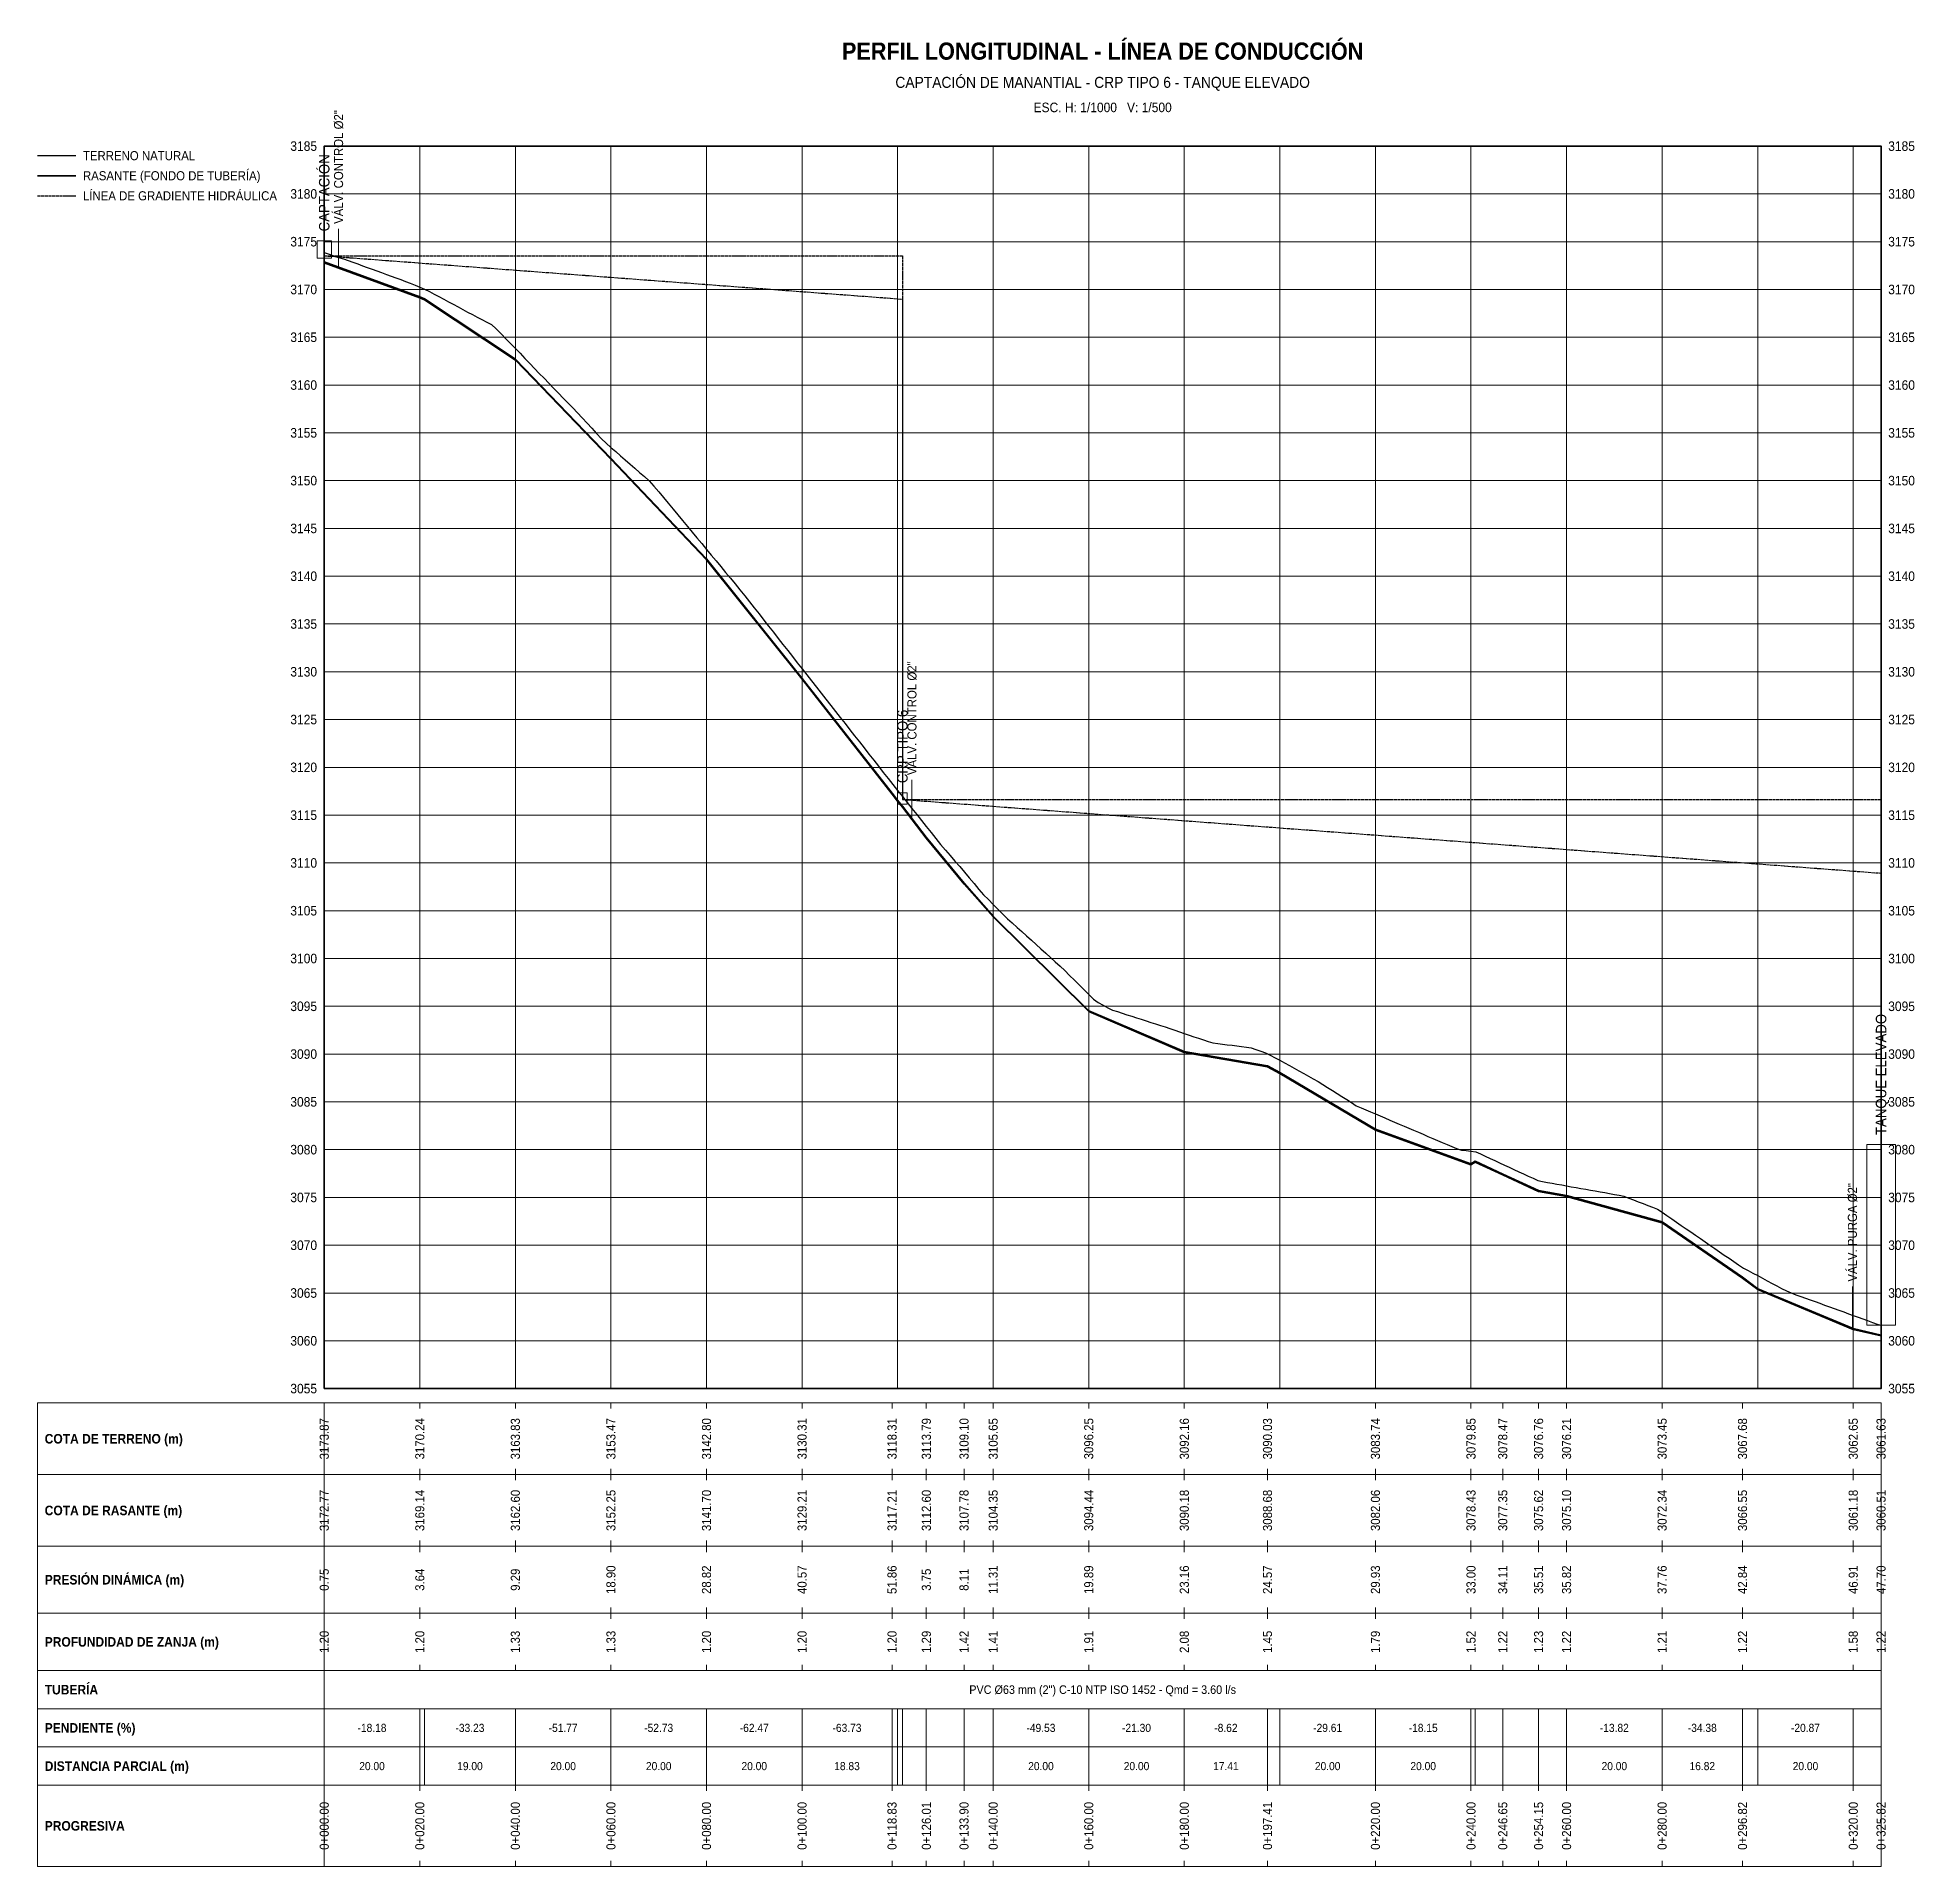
# Model space of a CAD drawing. Header units: metres. Extents: x 295850 to 310263, y 8095845 to 8104014.
# Drawn here: x 297140 to 297532.8, y 8099900 to 8100282.7 of the extents above; entities that cross this region are included whole.
import ezdxf
from ezdxf.enums import TextEntityAlignment as Align

# ---------------------------------------------------------------- set-up
doc = ezdxf.new("R2010")
doc.units = ezdxf.units.M
doc.linetypes.add('DASHED2', pattern=[0.762, 0.635, -0.127])
for name, color, linetype, lineweight in [('PERF-BANDAS', 7, 'Continuous', 18), ('PERF-EST', 6, 'Continuous', 18), ('PERF-GRILLA', 252, 'Continuous', 9), ('PERF-HGL', 134, 'DASHED2', 25), ('PERF-MARCO', 7, 'Continuous', 35), ('PERF-RASANTE', 1, 'Continuous', 35), ('PERF-TERRENO', 32, 'Continuous', 25), ('PERF-TXT', 7, 'Continuous', 18)]:
    doc.layers.add(name, color=color, linetype=linetype, lineweight=lineweight)
doc.styles.add('ARIAL', font='arial.ttf')
doc.styles.add('ARIAL-B', font='arialbd.ttf')

# ---------------------------------------------------------------- blocks, each defined once
blk = doc.blocks.new('PERFIL_LC')
at = {"layer": 'PERF-BANDAS'}
for p, q in [((297200, 8099997), (297200, 8099982)), ((297200, 8099997), (297200, 8099995.8)), ((297220, 8099997), (297220, 8099995.8)), ((297240, 8099997), (297240, 8099995.8)), ((297260, 8099997), (297260, 8099995.8)), ((297280, 8099997), (297280, 8099995.8)), ((297300, 8099997), (297300, 8099995.8)), ((297318.83, 8099997), (297318.83, 8099995.8)), ((297326.01, 8099997), (297326.01, 8099995.8)), ((297333.9, 8099997), (297333.9, 8099995.8)), ((297340, 8099997), (297340, 8099995.8)), ((297360, 8099997), (297360, 8099995.8)), ((297380, 8099997), (297380, 8099995.8)), ((297397.41, 8099997), (297397.41, 8099995.8)), ((297420, 8099997), (297420, 8099995.8)), ((297440, 8099997), (297440, 8099995.8)), ((297446.65, 8099997), (297446.65, 8099995.8)), ((297454.15, 8099997), (297454.15, 8099995.8)), ((297460, 8099997), (297460, 8099995.8)), ((297480, 8099997), (297480, 8099995.8)), ((297496.82, 8099997), (297496.82, 8099995.8)), ((297520, 8099997), (297520, 8099995.8)), ((297525.82, 8099997), (297525.82, 8099995.8)), ((297200, 8099982), (297200, 8099983.2)), ((297200, 8099982), (297200, 8099967)), ((297200, 8099982), (297200, 8099980.8)), ((297220, 8099982), (297220, 8099983.2)), ((297220, 8099982), (297220, 8099980.8)), ((297240, 8099982), (297240, 8099983.2)), ((297240, 8099982), (297240, 8099980.8)), ((297260, 8099982), (297260, 8099983.2)), ((297260, 8099982), (297260, 8099980.8)), ((297280, 8099982), (297280, 8099983.2)), ((297280, 8099982), (297280, 8099980.8)), ((297300, 8099982), (297300, 8099983.2)), ((297300, 8099982), (297300, 8099980.8)), ((297318.83, 8099982), (297318.83, 8099983.2)), ((297318.83, 8099982), (297318.83, 8099980.8)), ((297326.01, 8099982), (297326.01, 8099983.2)), ((297326.01, 8099982), (297326.01, 8099980.8)), ((297333.9, 8099982), (297333.9, 8099983.2)), ((297333.9, 8099982), (297333.9, 8099980.8)), ((297340, 8099982), (297340, 8099983.2)), ((297340, 8099982), (297340, 8099980.8)), ((297360, 8099982), (297360, 8099983.2)), ((297360, 8099982), (297360, 8099980.8)), ((297380, 8099982), (297380, 8099983.2)), ((297380, 8099982), (297380, 8099980.8)), ((297397.41, 8099982), (297397.41, 8099983.2)), ((297397.41, 8099982), (297397.41, 8099980.8)), ((297420, 8099982), (297420, 8099983.2)), ((297420, 8099982), (297420, 8099980.8)), ((297440, 8099982), (297440, 8099983.2)), ((297440, 8099982), (297440, 8099980.8)), ((297446.65, 8099982), (297446.65, 8099983.2)), ((297446.65, 8099982), (297446.65, 8099980.8)), ((297454.15, 8099982), (297454.15, 8099983.2)), ((297454.15, 8099982), (297454.15, 8099980.8)), ((297460, 8099982), (297460, 8099983.2)), ((297460, 8099982), (297460, 8099980.8)), ((297480, 8099982), (297480, 8099983.2)), ((297480, 8099982), (297480, 8099980.8)), ((297496.82, 8099982), (297496.82, 8099983.2)), ((297496.82, 8099982), (297496.82, 8099980.8)), ((297520, 8099982), (297520, 8099983.2)), ((297520, 8099982), (297520, 8099980.8)), ((297525.82, 8099982), (297525.82, 8099983.2)), ((297525.82, 8099982), (297525.82, 8099980.8)), ((297200, 8099967), (297200, 8099968.2)), ((297220, 8099967), (297220, 8099968.2)), ((297240, 8099967), (297240, 8099968.2)), ((297260, 8099967), (297260, 8099968.2)), ((297280, 8099967), (297280, 8099968.2)), ((297300, 8099967), (297300, 8099968.2)), ((297318.83, 8099967), (297318.83, 8099968.2)), ((297326.01, 8099967), (297326.01, 8099968.2)), ((297333.9, 8099967), (297333.9, 8099968.2)), ((297340, 8099967), (297340, 8099968.2)), ((297360, 8099967), (297360, 8099968.2)), ((297380, 8099967), (297380, 8099968.2)), ((297397.41, 8099967), (297397.41, 8099968.2)), ((297420, 8099967), (297420, 8099968.2)), ((297440, 8099967), (297440, 8099968.2)), ((297446.65, 8099967), (297446.65, 8099968.2)), ((297454.15, 8099967), (297454.15, 8099968.2)), ((297460, 8099967), (297460, 8099968.2)), ((297480, 8099967), (297480, 8099968.2)), ((297496.82, 8099967), (297496.82, 8099968.2)), ((297520, 8099967), (297520, 8099968.2)), ((297525.82, 8099967), (297525.82, 8099968.2)), ((297200, 8099967), (297200, 8099953)), ((297200, 8099967), (297200, 8099965.8)), ((297220, 8099967), (297220, 8099965.8)), ((297240, 8099967), (297240, 8099965.8)), ((297260, 8099967), (297260, 8099965.8)), ((297280, 8099967), (297280, 8099965.8)), ((297300, 8099967), (297300, 8099965.8)), ((297318.83, 8099967), (297318.83, 8099965.8)), ((297326.01, 8099967), (297326.01, 8099965.8)), ((297333.9, 8099967), (297333.9, 8099965.8)), ((297340, 8099967), (297340, 8099965.8)), ((297360, 8099967), (297360, 8099965.8)), ((297380, 8099967), (297380, 8099965.8)), ((297397.41, 8099967), (297397.41, 8099965.8)), ((297420, 8099967), (297420, 8099965.8)), ((297440, 8099967), (297440, 8099965.8)), ((297446.65, 8099967), (297446.65, 8099965.8)), ((297454.15, 8099967), (297454.15, 8099965.8)), ((297460, 8099967), (297460, 8099965.8)), ((297480, 8099967), (297480, 8099965.8)), ((297496.82, 8099967), (297496.82, 8099965.8)), ((297520, 8099967), (297520, 8099965.8)), ((297525.82, 8099967), (297525.82, 8099965.8)), ((297200, 8099953), (297200, 8099954.2)), ((297200, 8099953), (297200, 8099941)), ((297200, 8099953), (297200, 8099951.8)), ((297220, 8099953), (297220, 8099954.2)), ((297220, 8099953), (297220, 8099951.8)), ((297240, 8099953), (297240, 8099954.2)), ((297240, 8099953), (297240, 8099951.8)), ((297260, 8099953), (297260, 8099954.2)), ((297260, 8099953), (297260, 8099951.8)), ((297280, 8099953), (297280, 8099954.2)), ((297280, 8099953), (297280, 8099951.8)), ((297300, 8099953), (297300, 8099954.2)), ((297300, 8099953), (297300, 8099951.8)), ((297318.83, 8099953), (297318.83, 8099954.2)), ((297318.83, 8099953), (297318.83, 8099951.8)), ((297326.01, 8099953), (297326.01, 8099954.2)), ((297326.01, 8099953), (297326.01, 8099951.8)), ((297333.9, 8099953), (297333.9, 8099954.2)), ((297333.9, 8099953), (297333.9, 8099951.8)), ((297340, 8099953), (297340, 8099954.2)), ((297340, 8099953), (297340, 8099951.8)), ((297360, 8099953), (297360, 8099954.2)), ((297360, 8099953), (297360, 8099951.8)), ((297380, 8099953), (297380, 8099954.2)), ((297380, 8099953), (297380, 8099951.8)), ((297397.41, 8099953), (297397.41, 8099954.2)), ((297397.41, 8099953), (297397.41, 8099951.8)), ((297420, 8099953), (297420, 8099954.2)), ((297420, 8099953), (297420, 8099951.8)), ((297440, 8099953), (297440, 8099954.2)), ((297440, 8099953), (297440, 8099951.8)), ((297446.65, 8099953), (297446.65, 8099954.2)), ((297446.65, 8099953), (297446.65, 8099951.8)), ((297454.15, 8099953), (297454.15, 8099954.2)), ((297454.15, 8099953), (297454.15, 8099951.8)), ((297460, 8099953), (297460, 8099954.2)), ((297460, 8099953), (297460, 8099951.8)), ((297480, 8099953), (297480, 8099954.2)), ((297480, 8099953), (297480, 8099951.8)), ((297496.82, 8099953), (297496.82, 8099954.2)), ((297496.82, 8099953), (297496.82, 8099951.8)), ((297520, 8099953), (297520, 8099954.2)), ((297520, 8099953), (297520, 8099951.8)), ((297525.82, 8099953), (297525.82, 8099954.2)), ((297525.82, 8099953), (297525.82, 8099951.8)), ((297200, 8099941), (297200, 8099942.2)), ((297200, 8099941), (297200, 8099933)), ((297220, 8099941), (297220, 8099942.2)), ((297240, 8099941), (297240, 8099942.2)), ((297260, 8099941), (297260, 8099942.2)), ((297280, 8099941), (297280, 8099942.2)), ((297300, 8099941), (297300, 8099942.2)), ((297318.83, 8099941), (297318.83, 8099942.2)), ((297326.01, 8099941), (297326.01, 8099942.2)), ((297333.9, 8099941), (297333.9, 8099942.2)), ((297340, 8099941), (297340, 8099942.2)), ((297360, 8099941), (297360, 8099942.2)), ((297380, 8099941), (297380, 8099942.2)), ((297397.41, 8099941), (297397.41, 8099942.2)), ((297420, 8099941), (297420, 8099942.2)), ((297440, 8099941), (297440, 8099942.2)), ((297446.65, 8099941), (297446.65, 8099942.2)), ((297454.15, 8099941), (297454.15, 8099942.2)), ((297460, 8099941), (297460, 8099942.2)), ((297480, 8099941), (297480, 8099942.2)), ((297496.82, 8099941), (297496.82, 8099942.2)), ((297520, 8099941), (297520, 8099942.2)), ((297525.82, 8099941), (297525.82, 8099942.2)), ((297525.82, 8099941), (297525.82, 8099933)), ((297200, 8099933), (297200, 8099925)), ((297220, 8099933), (297220, 8099925)), ((297221, 8099933), (297221, 8099925)), ((297240, 8099933), (297240, 8099925)), ((297260, 8099933), (297260, 8099925)), ((297280, 8099933), (297280, 8099925)), ((297300, 8099933), (297300, 8099925)), ((297318.83, 8099933), (297318.83, 8099925)), ((297320, 8099933), (297320, 8099925)), ((297321, 8099933), (297321, 8099925)), ((297326.01, 8099933), (297326.01, 8099925)), ((297333.9, 8099933), (297333.9, 8099925)), ((297340, 8099933), (297340, 8099925)), ((297360, 8099933), (297360, 8099925)), ((297380, 8099933), (297380, 8099925)), ((297397.41, 8099933), (297397.41, 8099925)), ((297400, 8099933), (297400, 8099925)), ((297420, 8099933), (297420, 8099925)), ((297440, 8099933), (297440, 8099925)), ((297440.86, 8099933), (297440.86, 8099925)), ((297446.65, 8099933), (297446.65, 8099925)), ((297454.15, 8099933), (297454.15, 8099925)), ((297460, 8099933), (297460, 8099925)), ((297480, 8099933), (297480, 8099925)), ((297496.82, 8099933), (297496.82, 8099925)), ((297500, 8099933), (297500, 8099925)), ((297520, 8099933), (297520, 8099925)), ((297525.82, 8099933), (297525.82, 8099925)), ((297200, 8099925), (297200, 8099917)), ((297220, 8099925), (297220, 8099917)), ((297221, 8099925), (297221, 8099917)), ((297240, 8099925), (297240, 8099917)), ((297260, 8099925), (297260, 8099917)), ((297280, 8099925), (297280, 8099917)), ((297300, 8099925), (297300, 8099917)), ((297318.83, 8099925), (297318.83, 8099917)), ((297320, 8099925), (297320, 8099917)), ((297321, 8099925), (297321, 8099917)), ((297326.01, 8099925), (297326.01, 8099917)), ((297333.9, 8099925), (297333.9, 8099917)), ((297340, 8099925), (297340, 8099917)), ((297360, 8099925), (297360, 8099917)), ((297380, 8099925), (297380, 8099917)), ((297397.41, 8099925), (297397.41, 8099917)), ((297400, 8099925), (297400, 8099917)), ((297420, 8099925), (297420, 8099917)), ((297440, 8099925), (297440, 8099917)), ((297440.86, 8099925), (297440.86, 8099917)), ((297446.65, 8099925), (297446.65, 8099917)), ((297454.15, 8099925), (297454.15, 8099917)), ((297460, 8099925), (297460, 8099917)), ((297480, 8099925), (297480, 8099917)), ((297496.82, 8099925), (297496.82, 8099917)), ((297500, 8099925), (297500, 8099917)), ((297520, 8099925), (297520, 8099917)), ((297525.82, 8099925), (297525.82, 8099917)), ((297200, 8099917), (297200, 8099900)), ((297200, 8099917), (297200, 8099915.8)), ((297220, 8099917), (297220, 8099915.8)), ((297240, 8099917), (297240, 8099915.8)), ((297260, 8099917), (297260, 8099915.8)), ((297280, 8099917), (297280, 8099915.8)), ((297300, 8099917), (297300, 8099915.8)), ((297318.83, 8099917), (297318.83, 8099915.8)), ((297326.01, 8099917), (297326.01, 8099915.8)), ((297333.9, 8099917), (297333.9, 8099915.8)), ((297340, 8099917), (297340, 8099915.8)), ((297360, 8099917), (297360, 8099915.8)), ((297380, 8099917), (297380, 8099915.8)), ((297397.41, 8099917), (297397.41, 8099915.8)), ((297420, 8099917), (297420, 8099915.8)), ((297440, 8099917), (297440, 8099915.8)), ((297446.65, 8099917), (297446.65, 8099915.8)), ((297454.15, 8099917), (297454.15, 8099915.8)), ((297460, 8099917), (297460, 8099915.8)), ((297480, 8099917), (297480, 8099915.8)), ((297496.82, 8099917), (297496.82, 8099915.8)), ((297520, 8099917), (297520, 8099915.8)), ((297525.82, 8099917), (297525.82, 8099915.8)), ((297200, 8099900), (297200, 8099901.2)), ((297220, 8099900), (297220, 8099901.2)), ((297240, 8099900), (297240, 8099901.2)), ((297260, 8099900), (297260, 8099901.2)), ((297280, 8099900), (297280, 8099901.2)), ((297300, 8099900), (297300, 8099901.2)), ((297318.83, 8099900), (297318.83, 8099901.2)), ((297326.01, 8099900), (297326.01, 8099901.2)), ((297333.9, 8099900), (297333.9, 8099901.2)), ((297340, 8099900), (297340, 8099901.2)), ((297360, 8099900), (297360, 8099901.2)), ((297380, 8099900), (297380, 8099901.2)), ((297397.41, 8099900), (297397.41, 8099901.2)), ((297420, 8099900), (297420, 8099901.2)), ((297440, 8099900), (297440, 8099901.2)), ((297446.65, 8099900), (297446.65, 8099901.2)), ((297454.15, 8099900), (297454.15, 8099901.2)), ((297460, 8099900), (297460, 8099901.2)), ((297480, 8099900), (297480, 8099901.2)), ((297496.82, 8099900), (297496.82, 8099901.2)), ((297520, 8099900), (297520, 8099901.2)), ((297525.82, 8099900), (297525.82, 8099901.2))]:
    blk.add_line(p, q, dxfattribs=at)
for points in [[(297140, 8099982), (297525.82, 8099982), (297525.82, 8099997), (297140, 8099997)], [(297140, 8099967), (297525.82, 8099967), (297525.82, 8099982), (297140, 8099982)], [(297140, 8099953), (297525.82, 8099953), (297525.82, 8099967), (297140, 8099967)], [(297140, 8099941), (297525.82, 8099941), (297525.82, 8099953), (297140, 8099953)], [(297140, 8099933), (297525.82, 8099933), (297525.82, 8099941), (297140, 8099941)], [(297140, 8099925), (297525.82, 8099925), (297525.82, 8099933), (297140, 8099933)], [(297140, 8099917), (297525.82, 8099917), (297525.82, 8099925), (297140, 8099925)], [(297140, 8099900), (297525.82, 8099900), (297525.82, 8099917), (297140, 8099917)]]:
    blk.add_lwpolyline(points, close=True, dxfattribs=at)
at = {"layer": 'PERF-EST'}
for p, q in [((297203, 8100234.46), (297203, 8100242.72)), ((297323, 8100119.1), (297323, 8100127.37)), ((297519.82, 8100012.43), (297519.82, 8100021.38))]:
    blk.add_line(p, q, dxfattribs=at)
for points in [[(297198.5, 8100236.55), (297201.5, 8100236.55), (297201.5, 8100240.15), (297198.5, 8100240.15)], [(297320, 8100122.29), (297322, 8100122.29), (297322, 8100124.69), (297320, 8100124.69)], [(297522.82, 8100013.25), (297528.82, 8100013.25), (297528.82, 8100051.05), (297522.82, 8100051.05)]]:
    blk.add_lwpolyline(points, close=True, dxfattribs=at)
at = {"layer": 'PERF-GRILLA'}
for p, q in [((297200, 8100260), (297525.82, 8100260)), ((297200, 8100000), (297200, 8100260)), ((297220, 8100000), (297220, 8100260)), ((297240, 8100000), (297240, 8100260)), ((297260, 8100000), (297260, 8100260)), ((297280, 8100000), (297280, 8100260)), ((297300, 8100000), (297300, 8100260)), ((297320, 8100000), (297320, 8100260)), ((297340, 8100000), (297340, 8100260)), ((297360, 8100000), (297360, 8100260)), ((297380, 8100000), (297380, 8100260)), ((297400, 8100000), (297400, 8100260)), ((297420, 8100000), (297420, 8100260)), ((297440, 8100000), (297440, 8100260)), ((297460, 8100000), (297460, 8100260)), ((297480, 8100000), (297480, 8100260)), ((297500, 8100000), (297500, 8100260)), ((297520, 8100000), (297520, 8100260)), ((297200, 8100250), (297525.82, 8100250)), ((297200, 8100240), (297525.82, 8100240)), ((297200, 8100230), (297525.82, 8100230)), ((297200, 8100220), (297525.82, 8100220)), ((297200, 8100210), (297525.82, 8100210)), ((297200, 8100200), (297525.82, 8100200)), ((297200, 8100190), (297525.82, 8100190)), ((297200, 8100180), (297525.82, 8100180)), ((297200, 8100170), (297525.82, 8100170)), ((297200, 8100160), (297525.82, 8100160)), ((297200, 8100150), (297525.82, 8100150)), ((297200, 8100140), (297525.82, 8100140)), ((297200, 8100130), (297525.82, 8100130)), ((297200, 8100120), (297525.82, 8100120)), ((297200, 8100110), (297525.82, 8100110)), ((297200, 8100100), (297525.82, 8100100)), ((297200, 8100090), (297525.82, 8100090)), ((297200, 8100080), (297525.82, 8100080)), ((297200, 8100070), (297525.82, 8100070)), ((297200, 8100060), (297525.82, 8100060)), ((297200, 8100050), (297525.82, 8100050)), ((297200, 8100040), (297525.82, 8100040)), ((297200, 8100030), (297525.82, 8100030)), ((297200, 8100020), (297525.82, 8100020)), ((297200, 8100010), (297525.82, 8100010)), ((297200, 8100000), (297525.82, 8100000))]:
    blk.add_line(p, q, dxfattribs=at)
at = {"layer": 'PERF-HGL'}
blk.add_line((297140, 8100249.6), (297148, 8100249.6), dxfattribs=at)
blk.add_lwpolyline([(297200, 8100237.05), (297321, 8100227.98), (297321, 8100123.29), (297525.82, 8100107.86)], dxfattribs=at)
at = {"layer": 'PERF-HGL', "color": 3}
blk.add_lwpolyline([(297200, 8100237.05), (297321, 8100237.05), (297321, 8100123.29), (297525.82, 8100123.29)], dxfattribs=at)
at = {"layer": 'PERF-MARCO'}
blk.add_lwpolyline([(297200, 8100000), (297525.82, 8100000), (297525.82, 8100260), (297200, 8100260)], close=True, dxfattribs=at)
at = {"layer": 'PERF-RASANTE'}
blk.add_line((297140, 8100253.8), (297148, 8100253.8), dxfattribs=at)
at = {"layer": 'PERF-RASANTE', "color": 5}
blk.add_lwpolyline([(297200, 8100235.75), (297220, 8100228.47), (297221, 8100228.03), (297240, 8100215.41), (297260, 8100194.7), (297280, 8100173.6), (297300, 8100148.62), (297318.83, 8100124.62), (297320, 8100123.14), (297321, 8100121.89), (297326.01, 8100115.4), (297333.9, 8100105.77), (297340, 8100098.89), (297360, 8100079.08), (297380, 8100070.56), (297397.41, 8100067.56), (297400, 8100066.16), (297420, 8100054.31), (297440, 8100047.05), (297440.86, 8100047.57), (297446.65, 8100044.9), (297454.15, 8100041.44), (297460, 8100040.4), (297480, 8100034.87), (297496.82, 8100023.31), (297500, 8100020.9), (297520, 8100012.56), (297525.82, 8100011.21)], dxfattribs=at)
at = {"layer": 'PERF-RASANTE'}
blk.add_lwpolyline([(297200, 8100235.55), (297220, 8100228.27), (297221, 8100227.83), (297240, 8100215.21), (297260, 8100194.5), (297280, 8100173.4), (297300, 8100148.42), (297318.83, 8100124.42), (297320, 8100122.94), (297321, 8100121.69), (297326.01, 8100115.2), (297333.9, 8100105.57), (297340, 8100098.69), (297360, 8100078.88), (297380, 8100070.36), (297397.41, 8100067.36), (297400, 8100065.96), (297420, 8100054.11), (297440, 8100046.85), (297440.86, 8100047.37), (297446.65, 8100044.7), (297454.15, 8100041.24), (297460, 8100040.2), (297480, 8100034.67), (297496.82, 8100023.11), (297500, 8100020.7), (297520, 8100012.36), (297525.82, 8100011.01)], dxfattribs=at)
at = {"layer": 'PERF-TERRENO'}
blk.add_line((297140, 8100258), (297148, 8100258), dxfattribs=at)
blk.add_lwpolyline([(297200, 8100237.75), (297201, 8100237.4), (297202, 8100237.06), (297203, 8100236.72), (297204, 8100236.38), (297205, 8100236.06), (297206, 8100235.69), (297207, 8100235.33), (297208, 8100234.97), (297209, 8100234.6), (297210, 8100234.24), (297211, 8100233.87), (297212, 8100233.53), (297213, 8100233.16), (297214, 8100232.79), (297215, 8100232.42), (297216, 8100232.06), (297217, 8100231.69), (297218, 8100231.32), (297219, 8100230.91), (297220, 8100230.47), (297221, 8100230.03), (297222, 8100229.54), (297223, 8100229.03), (297224, 8100228.5), (297225, 8100227.96), (297226, 8100227.43), (297227, 8100226.89), (297228, 8100226.35), (297229, 8100225.82), (297230, 8100225.28), (297231, 8100224.75), (297232, 8100224.22), (297233, 8100223.69), (297234, 8100223.16), (297235, 8100222.64), (297236, 8100221.73), (297237, 8100220.72), (297238, 8100219.7), (297239, 8100218.68), (297240, 8100217.66), (297241, 8100216.64), (297242, 8100215.53), (297243, 8100214.49), (297244, 8100213.47), (297245, 8100212.44), (297246, 8100211.41), (297247, 8100210.38), (297248, 8100209.35), (297249, 8100208.31), (297250, 8100207.28), (297251, 8100206.25), (297252, 8100205.22), (297253, 8100204.19), (297254, 8100203.13), (297255, 8100202.04), (297256, 8100200.95), (297257, 8100199.86), (297258, 8100198.77), (297259, 8100197.82), (297260, 8100196.95), (297261, 8100196.08), (297262, 8100195.2), (297263, 8100194.33), (297264, 8100193.45), (297265, 8100192.58), (297266, 8100191.71), (297267, 8100190.83), (297268, 8100189.96), (297269, 8100188.86), (297270, 8100187.66), (297271, 8100186.46), (297272, 8100185.25), (297273, 8100184.04), (297274, 8100182.84), (297275, 8100181.63), (297276, 8100180.43), (297277, 8100179.22), (297278, 8100178.01), (297279, 8100176.81), (297280, 8100175.6), (297281, 8100174.4), (297282, 8100173.2), (297283, 8100172), (297284, 8100170.8), (297285, 8100169.6), (297286, 8100168.4), (297287, 8100167.15), (297288, 8100165.9), (297289, 8100164.64), (297290, 8100163.36), (297291, 8100162.09), (297292, 8100160.81), (297293, 8100159.54), (297294, 8100158.27), (297295, 8100156.99), (297296, 8100155.72), (297297, 8100154.44), (297298, 8100153.17), (297299, 8100151.89), (297300, 8100150.62), (297301, 8100149.34), (297302, 8100148.07), (297303, 8100146.8), (297304, 8100145.52), (297305, 8100144.25), (297306, 8100142.97), (297307, 8100141.7), (297308, 8100140.42), (297309, 8100139.15), (297310, 8100137.87), (297311, 8100136.6), (297312, 8100135.32), (297313, 8100134.05), (297314, 8100132.78), (297315, 8100131.5), (297316, 8100130.23), (297317, 8100128.95), (297318, 8100127.68), (297319, 8100126.4), (297320, 8100125.15), (297321, 8100123.89), (297322, 8100122.63), (297323, 8100121.37), (297324, 8100120.11), (297325, 8100118.85), (297326, 8100117.6), (297327, 8100116.34), (297328, 8100115.08), (297329, 8100113.85), (297330, 8100112.7), (297331, 8100111.55), (297332, 8100110.4), (297333, 8100109.25), (297334, 8100108.09), (297335, 8100106.88), (297336, 8100105.66), (297337, 8100104.44), (297338, 8100103.32), (297339, 8100102.31), (297340, 8100101.31), (297341, 8100100.3), (297342, 8100099.29), (297343, 8100098.33), (297344, 8100097.43), (297345, 8100096.52), (297346, 8100095.62), (297347, 8100094.72), (297348, 8100093.82), (297349, 8100092.92), (297350, 8100092.01), (297351, 8100091.11), (297352, 8100090.21), (297353, 8100089.31), (297354, 8100088.4), (297355, 8100087.47), (297356, 8100086.47), (297357, 8100085.48), (297358, 8100084.49), (297359, 8100083.49), (297360, 8100082.5), (297361, 8100081.51), (297362, 8100080.81), (297363, 8100080.25), (297364, 8100079.7), (297365, 8100079.2), (297366, 8100078.88), (297367, 8100078.55), (297368, 8100078.23), (297369, 8100077.91), (297370, 8100077.59), (297371, 8100077.27), (297372, 8100076.95), (297373, 8100076.63), (297374, 8100076.31), (297375, 8100075.99), (297376, 8100075.67), (297377, 8100075.34), (297378, 8100075.01), (297379, 8100074.66), (297380, 8100074.32), (297381, 8100073.98), (297382, 8100073.64), (297383, 8100073.3), (297384, 8100072.96), (297385, 8100072.62), (297386, 8100072.35), (297387, 8100072.22), (297388, 8100072.09), (297389, 8100071.96), (297390, 8100071.83), (297391, 8100071.7), (297392, 8100071.57), (297393, 8100071.44), (297394, 8100071.27), (297395, 8100070.93), (297396, 8100070.59), (297397, 8100070.25), (297398, 8100069.79), (297399, 8100069.24), (297400, 8100068.69), (297401, 8100068.14), (297402, 8100067.59), (297403, 8100067.03), (297404, 8100066.48), (297405, 8100065.93), (297406, 8100065.38), (297407, 8100064.83), (297408, 8100064.23), (297409, 8100063.6), (297410, 8100062.98), (297411, 8100062.35), (297412, 8100061.72), (297413, 8100061.1), (297414, 8100060.47), (297415, 8100059.85), (297416, 8100059.2), (297417, 8100058.77), (297418, 8100058.34), (297419, 8100057.91), (297420, 8100057.49), (297421, 8100057.06), (297422, 8100056.63), (297423, 8100056.2), (297424, 8100055.78), (297425, 8100055.35), (297426, 8100054.92), (297427, 8100054.49), (297428, 8100054.07), (297429, 8100053.64), (297430, 8100053.21), (297431, 8100052.78), (297432, 8100052.36), (297433, 8100051.93), (297434, 8100051.5), (297435, 8100051.08), (297436, 8100050.65), (297437, 8100050.22), (297438, 8100049.89), (297439, 8100049.79), (297440, 8100049.7), (297441, 8100049.55), (297442, 8100049.09), (297443, 8100048.63), (297444, 8100048.16), (297445, 8100047.7), (297446, 8100047.24), (297447, 8100046.78), (297448, 8100046.32), (297449, 8100045.85), (297450, 8100045.39), (297451, 8100044.93), (297452, 8100044.47), (297453, 8100044.01), (297454, 8100043.54), (297455, 8100043.32), (297456, 8100043.14), (297457, 8100042.97), (297458, 8100042.79), (297459, 8100042.61), (297460, 8100042.43), (297461, 8100042.25), (297462, 8100042.07), (297463, 8100041.89), (297464, 8100041.71), (297465, 8100041.54), (297466, 8100041.36), (297467, 8100041.18), (297468, 8100041), (297469, 8100040.82), (297470, 8100040.64), (297471, 8100040.46), (297472, 8100040.25), (297473, 8100039.87), (297474, 8100039.48), (297475, 8100039.1), (297476, 8100038.71), (297477, 8100038.33), (297478, 8100037.95), (297479, 8100037.56), (297480, 8100036.89), (297481, 8100036.21), (297482, 8100035.52), (297483, 8100034.83), (297484, 8100034.14), (297485, 8100033.46), (297486, 8100032.77), (297487, 8100032.08), (297488, 8100031.39), (297489, 8100030.7), (297490, 8100030.02), (297491, 8100029.33), (297492, 8100028.64), (297493, 8100027.95), (297494, 8100027.27), (297495, 8100026.58), (297496, 8100025.89), (297497, 8100025.23), (297498, 8100024.7), (297499, 8100024.17), (297500, 8100023.64), (297501, 8100023.11), (297502, 8100022.57), (297503, 8100022.02), (297504, 8100021.47), (297505, 8100020.95), (297506, 8100020.43), (297507, 8100020.01), (297508, 8100019.65), (297509, 8100019.29), (297510, 8100018.93), (297511, 8100018.57), (297512, 8100018.2), (297513, 8100017.84), (297514, 8100017.48), (297515, 8100017.12), (297516, 8100016.76), (297517, 8100016.39), (297518, 8100016.03), (297519, 8100015.67), (297520, 8100015.31), (297521, 8100014.95), (297522, 8100014.59), (297523, 8100014.22), (297524, 8100013.86), (297525, 8100013.5), (297525.82, 8100013.25)], dxfattribs=at)
at = {"layer": 'PERF-EST', "style": 'ARIAL', "width": 0.9}
for s, height, p in [('VÁLV. CONTROL Ø2"', 1.9, (297203, 8100243.72)), ('CAPTACIÓN', 2.2, (297200, 8100242.15)), ('VÁLV. CONTROL Ø2"', 1.9, (297323, 8100128.37)), ('CRP TIPO 6', 2.2, (297321, 8100126.69)), ('TANQUE ELEVADO', 2.2, (297525.82, 8100053.05)), ('VÁLV. PURGA Ø2"', 1.9, (297519.82, 8100022.38))]:
    blk.add_text(s, height=height, rotation=90, dxfattribs=at).set_placement(p, align=Align.MIDDLE_LEFT)
at = {"layer": 'PERF-TXT', "width": 0.9}
for s, height, style, p in [('PERFIL LONGITUDINAL - LÍNEA DE CONDUCCIÓN', 3.6, 'ARIAL-B', (297362.91, 8100277)), ('CAPTACIÓN DE MANANTIAL - CRP TIPO 6 - TANQUE ELEVADO', 2.3, 'ARIAL', (297362.91, 8100271.5)), ('ESC. H: 1/1000   V: 1/500', 2, 'ARIAL', (297362.91, 8100266.5))]:
    blk.add_text(s, height=height, dxfattribs=dict(at, style=style)).set_placement(p, align=Align.BOTTOM_CENTER)
for s, height, style, p in [('TERRENO NATURAL', 1.9, 'ARIAL', (297149.5, 8100258)), ('3185', 2, 'ARIAL', (297527.32, 8100260)), ('RASANTE (FONDO DE TUBERÍA)', 1.9, 'ARIAL', (297149.5, 8100253.8)), ('LÍNEA DE GRADIENTE HIDRÁULICA', 1.9, 'ARIAL', (297149.5, 8100249.6)), ('3180', 2, 'ARIAL', (297527.32, 8100250)), ('3175', 2, 'ARIAL', (297527.32, 8100240)), ('3170', 2, 'ARIAL', (297527.32, 8100230)), ('3165', 2, 'ARIAL', (297527.32, 8100220)), ('3160', 2, 'ARIAL', (297527.32, 8100210)), ('3155', 2, 'ARIAL', (297527.32, 8100200)), ('3150', 2, 'ARIAL', (297527.32, 8100190)), ('3145', 2, 'ARIAL', (297527.32, 8100180)), ('3140', 2, 'ARIAL', (297527.32, 8100170)), ('3135', 2, 'ARIAL', (297527.32, 8100160)), ('3130', 2, 'ARIAL', (297527.32, 8100150)), ('3125', 2, 'ARIAL', (297527.32, 8100140)), ('3120', 2, 'ARIAL', (297527.32, 8100130)), ('3115', 2, 'ARIAL', (297527.32, 8100120)), ('3110', 2, 'ARIAL', (297527.32, 8100110)), ('3105', 2, 'ARIAL', (297527.32, 8100100)), ('3100', 2, 'ARIAL', (297527.32, 8100090)), ('3095', 2, 'ARIAL', (297527.32, 8100080)), ('3090', 2, 'ARIAL', (297527.32, 8100070)), ('3085', 2, 'ARIAL', (297527.32, 8100060)), ('3080', 2, 'ARIAL', (297527.32, 8100050)), ('3075', 2, 'ARIAL', (297527.32, 8100040)), ('3070', 2, 'ARIAL', (297527.32, 8100030)), ('3065', 2, 'ARIAL', (297527.32, 8100020)), ('3060', 2, 'ARIAL', (297527.32, 8100010)), ('3055', 2, 'ARIAL', (297527.32, 8100000)), ('COTA DE TERRENO (m)', 2, 'ARIAL-B', (297141.5, 8099989.5)), ('COTA DE RASANTE (m)', 2, 'ARIAL-B', (297141.5, 8099974.5)), ('PRESIÓN DINÁMICA (m)', 2, 'ARIAL-B', (297141.5, 8099960)), ('PROFUNDIDAD DE ZANJA (m)', 2, 'ARIAL-B', (297141.5, 8099947)), ('TUBERÍA', 2, 'ARIAL-B', (297141.5, 8099937)), ('PENDIENTE (%)', 2, 'ARIAL-B', (297141.5, 8099929)), ('DISTANCIA PARCIAL (m)', 2, 'ARIAL-B', (297141.5, 8099921)), ('PROGRESIVA', 2, 'ARIAL-B', (297141.5, 8099908.5))]:
    blk.add_text(s, height=height, dxfattribs=dict(at, style=style)).set_placement(p, align=Align.MIDDLE_LEFT)
at = {"layer": 'PERF-TXT', "style": 'ARIAL', "width": 0.9}
for s, p in [('3185', (297198.5, 8100260)), ('3180', (297198.5, 8100250)), ('3175', (297198.5, 8100240)), ('3170', (297198.5, 8100230)), ('3165', (297198.5, 8100220)), ('3160', (297198.5, 8100210)), ('3155', (297198.5, 8100200)), ('3150', (297198.5, 8100190)), ('3145', (297198.5, 8100180)), ('3140', (297198.5, 8100170)), ('3135', (297198.5, 8100160)), ('3130', (297198.5, 8100150)), ('3125', (297198.5, 8100140)), ('3120', (297198.5, 8100130)), ('3115', (297198.5, 8100120)), ('3110', (297198.5, 8100110)), ('3105', (297198.5, 8100100)), ('3100', (297198.5, 8100090)), ('3095', (297198.5, 8100080)), ('3090', (297198.5, 8100070)), ('3085', (297198.5, 8100060)), ('3080', (297198.5, 8100050)), ('3075', (297198.5, 8100040)), ('3070', (297198.5, 8100030)), ('3065', (297198.5, 8100020)), ('3060', (297198.5, 8100010)), ('3055', (297198.5, 8100000))]:
    blk.add_text(s, height=2, dxfattribs=at).set_placement(p, align=Align.MIDDLE_RIGHT)
for s, p in [('3173.87', (297200, 8099989.5)), ('3170.24', (297220, 8099989.5)), ('3163.83', (297240, 8099989.5)), ('3153.47', (297260, 8099989.5)), ('3142.80', (297280, 8099989.5)), ('3130.31', (297300, 8099989.5)), ('3118.31', (297318.83, 8099989.5)), ('3113.79', (297326.01, 8099989.5)), ('3109.10', (297333.9, 8099989.5)), ('3105.65', (297340, 8099989.5)), ('3096.25', (297360, 8099989.5)), ('3092.16', (297380, 8099989.5)), ('3090.03', (297397.41, 8099989.5)), ('3083.74', (297420, 8099989.5)), ('3079.85', (297440, 8099989.5)), ('3078.47', (297446.65, 8099989.5)), ('3076.76', (297454.15, 8099989.5)), ('3076.21', (297460, 8099989.5)), ('3073.45', (297480, 8099989.5)), ('3067.68', (297496.82, 8099989.5)), ('3062.65', (297520, 8099989.5)), ('3061.63', (297525.82, 8099989.5)), ('3172.77', (297200, 8099974.5)), ('3169.14', (297220, 8099974.5)), ('3162.60', (297240, 8099974.5)), ('3152.25', (297260, 8099974.5)), ('3141.70', (297280, 8099974.5)), ('3129.21', (297300, 8099974.5)), ('3117.21', (297318.83, 8099974.5)), ('3112.60', (297326.01, 8099974.5)), ('3107.78', (297333.9, 8099974.5)), ('3104.35', (297340, 8099974.5)), ('3094.44', (297360, 8099974.5)), ('3090.18', (297380, 8099974.5)), ('3088.68', (297397.41, 8099974.5)), ('3082.06', (297420, 8099974.5)), ('3078.43', (297440, 8099974.5)), ('3077.35', (297446.65, 8099974.5)), ('3075.62', (297454.15, 8099974.5)), ('3075.10', (297460, 8099974.5)), ('3072.34', (297480, 8099974.5)), ('3066.55', (297496.82, 8099974.5)), ('3061.18', (297520, 8099974.5)), ('3060.51', (297525.82, 8099974.5)), ('0.75', (297200, 8099960)), ('3.64', (297220, 8099960)), ('9.29', (297240, 8099960)), ('18.90', (297260, 8099960)), ('28.82', (297280, 8099960)), ('40.57', (297300, 8099960)), ('51.86', (297318.83, 8099960)), ('3.75', (297326.01, 8099960)), ('8.11', (297333.9, 8099960)), ('11.31', (297340, 8099960)), ('19.89', (297360, 8099960)), ('23.16', (297380, 8099960)), ('24.57', (297397.41, 8099960)), ('29.93', (297420, 8099960)), ('33.00', (297440, 8099960)), ('34.11', (297446.65, 8099960)), ('35.51', (297454.15, 8099960)), ('35.82', (297460, 8099960)), ('37.76', (297480, 8099960)), ('42.84', (297496.82, 8099960)), ('46.91', (297520, 8099960)), ('47.70', (297525.82, 8099960)), ('1.20', (297200, 8099947)), ('1.20', (297220, 8099947)), ('1.33', (297240, 8099947)), ('1.33', (297260, 8099947)), ('1.20', (297280, 8099947)), ('1.20', (297300, 8099947)), ('1.20', (297318.83, 8099947)), ('1.29', (297326.01, 8099947)), ('1.42', (297333.9, 8099947)), ('1.41', (297340, 8099947)), ('1.91', (297360, 8099947)), ('2.08', (297380, 8099947)), ('1.45', (297397.41, 8099947)), ('1.79', (297420, 8099947)), ('1.52', (297440, 8099947)), ('1.22', (297446.65, 8099947)), ('1.23', (297454.15, 8099947)), ('1.22', (297460, 8099947)), ('1.21', (297480, 8099947)), ('1.22', (297496.82, 8099947)), ('1.58', (297520, 8099947)), ('1.22', (297525.82, 8099947)), ('0+000.00', (297200, 8099908.5)), ('0+020.00', (297220, 8099908.5)), ('0+040.00', (297240, 8099908.5)), ('0+060.00', (297260, 8099908.5)), ('0+080.00', (297280, 8099908.5)), ('0+100.00', (297300, 8099908.5)), ('0+118.83', (297318.83, 8099908.5)), ('0+126.01', (297326.01, 8099908.5)), ('0+133.90', (297333.9, 8099908.5)), ('0+140.00', (297340, 8099908.5)), ('0+160.00', (297360, 8099908.5)), ('0+180.00', (297380, 8099908.5)), ('0+197.41', (297397.41, 8099908.5)), ('0+220.00', (297420, 8099908.5)), ('0+240.00', (297440, 8099908.5)), ('0+246.65', (297446.65, 8099908.5)), ('0+254.15', (297454.15, 8099908.5)), ('0+260.00', (297460, 8099908.5)), ('0+280.00', (297480, 8099908.5)), ('0+296.82', (297496.82, 8099908.5)), ('0+320.00', (297520, 8099908.5)), ('0+325.82', (297525.82, 8099908.5))]:
    blk.add_text(s, height=1.9, rotation=90, dxfattribs=at).set_placement(p, align=Align.MIDDLE_CENTER)
for s, height, p in [('PVC Ø63 mm (2") C-10 NTP ISO 1452 - Qmd = 3.60 l/s', 1.8, (297362.91, 8099937)), ('-18.18', 1.7, (297210, 8099929)), ('-33.23', 1.7, (297230.5, 8099929)), ('-51.77', 1.7, (297250, 8099929)), ('-52.73', 1.7, (297270, 8099929)), ('-62.47', 1.7, (297290, 8099929)), ('-63.73', 1.7, (297309.41, 8099929)), ('-49.53', 1.7, (297350, 8099929)), ('-21.30', 1.7, (297370, 8099929)), ('-8.62', 1.7, (297388.71, 8099929)), ('-29.61', 1.7, (297410, 8099929)), ('-18.15', 1.7, (297430, 8099929)), ('-13.82', 1.7, (297470, 8099929)), ('-34.38', 1.7, (297488.41, 8099929)), ('-20.87', 1.7, (297510, 8099929)), ('20.00', 1.7, (297210, 8099921)), ('19.00', 1.7, (297230.5, 8099921)), ('20.00', 1.7, (297250, 8099921)), ('20.00', 1.7, (297270, 8099921)), ('20.00', 1.7, (297290, 8099921)), ('18.83', 1.7, (297309.41, 8099921)), ('20.00', 1.7, (297350, 8099921)), ('20.00', 1.7, (297370, 8099921)), ('17.41', 1.7, (297388.71, 8099921)), ('20.00', 1.7, (297410, 8099921)), ('20.00', 1.7, (297430, 8099921)), ('20.00', 1.7, (297470, 8099921)), ('16.82', 1.7, (297488.41, 8099921)), ('20.00', 1.7, (297510, 8099921))]:
    blk.add_text(s, height=height, dxfattribs=at).set_placement(p, align=Align.MIDDLE_CENTER)

msp = doc.modelspace()

# ---------------------------------------------------------------- block references
at = {"layer": 'PERF-MARCO'}
msp.add_blockref('PERFIL_LC', (0, 0), dxfattribs=at)

doc.saveas('drawing.dxf')
